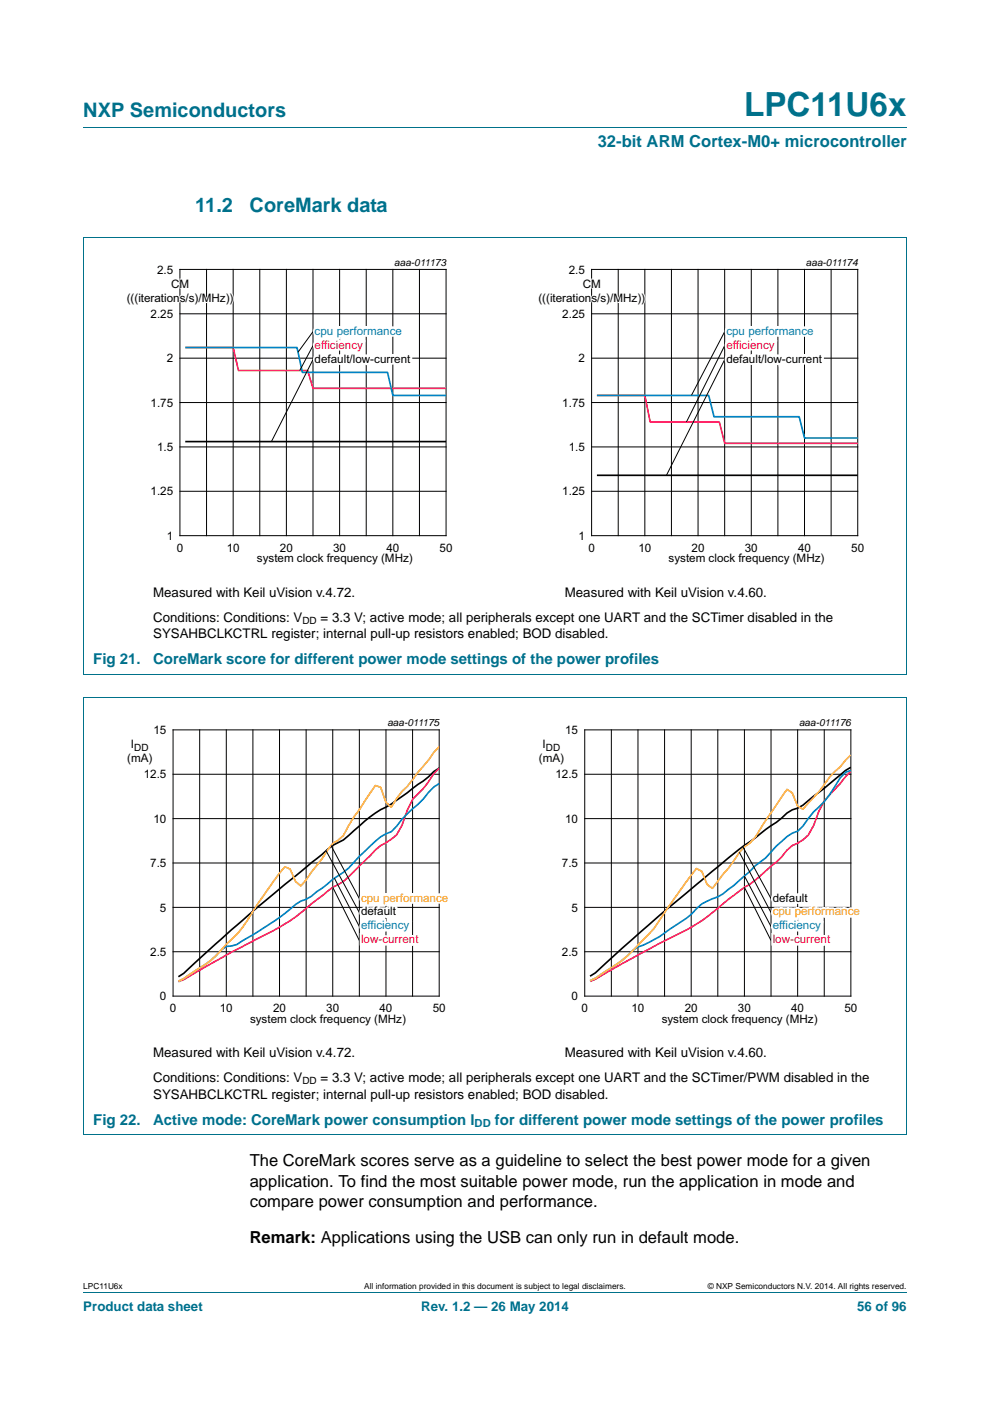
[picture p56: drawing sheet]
<svg xmlns="http://www.w3.org/2000/svg" width="210mm" height="297mm" viewBox="0 0 210 297" stroke-linecap="round" stroke-linejoin="round" font-family="sans-serif">
<defs><g id="words">
<text font-size="7" fill="#00718a" x="157.8" y="24.6">LPC11U6x</text>
<g font-size="4.2" fill="#00718a">
<text x="17.7" y="24.9">NXP Semiconductors</text>
<text x="41.4" y="45">11.2</text>
<text x="53" y="45">CoreMark data</text>
</g>
<text font-size="3.5" fill="#00718a" x="126.8" y="31.1">32-bit ARM Cortex-M0+ microcontroller</text>
<g font-size="3.5">
<text x="53" y="247.2">The CoreMark scores serve as a guideline to select the best power mode for a given</text>
<text x="53" y="251.6">application. To find the most suitable power mode, run the application in mode and</text>
<text x="53" y="256">compare power consumption and performance.</text>
<text x="53" y="263.6">Remark: Applications using the USB can only run in default mode.</text>
</g>
<g font-size="3.2" fill="#00718a">
<text x="19.8" y="140.8">Fig 21.</text>
<text x="32.5" y="140.8">CoreMark score for different power mode settings of the power profiles</text>
<text x="19.8" y="238.5">Fig 22.</text>
<text x="32.5" y="238.5">Active mode: CoreMark power consumption I</text>
<text x="105" y="238.5">for different power mode settings of the power profiles</text>
</g>
<g font-size="2.8">
<text x="32.5" y="126.5">Measured with Keil uVision v.4.72.</text>
<text x="32.5" y="131.8">Conditions: Conditions: V</text>
<text x="68" y="131.8">= 3.3 V; active mode; all peripherals except one UART and the SCTimer disabled in the</text>
<text x="119.8" y="126.5">Measured with Keil uVision v.4.60.</text>
<text x="32.5" y="135.3">SYSAHBCLKCTRL register; internal pull-up resistors enabled; BOD disabled.</text>
<text x="32.5" y="224.1">Measured with Keil uVision v.4.72.</text>
<text x="119.8" y="224.1">Measured with Keil uVision v.4.60.</text>
<text x="32.5" y="232.9">SYSAHBCLKCTRL register; internal pull-up resistors enabled; BOD disabled.</text>
<text x="32.5" y="229.4">Conditions: Conditions: V</text>
<text x="68" y="229.4">= 3.3 V; active mode; all peripherals except one UART and the SCTimer/PWM disabled in the</text>
</g>
<g font-size="2.8" fill="#00718a">
<text x="17.7" y="277.9">Product data sheet</text>
<text x="89.3" y="277.9">Rev. 1.2 — 26 May 2014</text>
<text x="181.8" y="277.9">56 of 96</text>
</g>
<g font-size="2.5">
<text x="33.3" y="58">2.5</text>
<text x="120.6" y="58">2.5</text>
<text x="26.9" y="64">(((iterations/s)/MHz))</text>
<text x="36.3" y="61">CM</text>
<text x="114.2" y="64">(((iterations/s)/MHz))</text>
<text x="123.6" y="61">CM</text>
<text x="31.9" y="67.4">2.25</text>
<text x="119.3" y="67.4">2.25</text>
<text x="35.4" y="76.8">2</text>
<text x="66.7" y="76.9">default/low-current</text>
<text x="122.7" y="76.8">2</text>
<text x="154.1" y="76.9">default/low-current</text>
<text x="31.9" y="86.2">1.75</text>
<text x="119.3" y="86.2">1.75</text>
<text x="33.3" y="95.6">1.5</text>
<text x="120.6" y="95.6">1.5</text>
<text x="31.9" y="105">1.25</text>
<text x="119.3" y="105">1.25</text>
<text x="35.4" y="114.5">1</text>
<text x="37.5" y="117">0</text>
<text x="48.1" y="117">10</text>
<text x="54.5" y="119.2">system clock frequency (MHz)</text>
<text x="59.4" y="117">20</text>
<text x="70.7" y="117">30</text>
<text x="81.9" y="117">40</text>
<text x="93.2" y="117">50</text>
<text x="122.7" y="114.5">1</text>
<text x="124.8" y="117">0</text>
<text x="135.4" y="117">10</text>
<text x="141.8" y="119.2">system clock frequency (MHz)</text>
<text x="146.7" y="117">20</text>
<text x="158" y="117">30</text>
<text x="169.3" y="117">40</text>
<text x="180.6" y="117">50</text>
<text x="32.5" y="155.6">15</text>
<text x="119.9" y="155.6">15</text>
<text x="27" y="161.6">(mA)</text>
<text x="27.8" y="158.6">I</text>
<text x="114.3" y="161.6">(mA)</text>
<text x="115.1" y="158.6">I</text>
<text x="30.5" y="165">12.5</text>
<text x="117.8" y="165">12.5</text>
<text x="32.5" y="174.4">10</text>
<text x="119.9" y="174.4">10</text>
<text x="31.9" y="183.9">7.5</text>
<text x="119.2" y="183.9">7.5</text>
<text x="163.9" y="191.1">default</text>
<text x="33.9" y="193.3">5</text>
<text x="76.6" y="194.1">default</text>
<text x="121.2" y="193.3">5</text>
<text x="31.9" y="202.7">2.5</text>
<text x="119.2" y="202.7">2.5</text>
<text x="33.9" y="212.1">0</text>
<text x="36" y="214.6">0</text>
<text x="46.6" y="214.6">10</text>
<text x="57.9" y="214.6">20</text>
<text x="69.2" y="214.6">30</text>
<text x="80.5" y="214.6">40</text>
<text x="91.8" y="214.6">50</text>
<text x="121.2" y="212.1">0</text>
<text x="123.3" y="214.6">0</text>
<text x="133.9" y="214.6">10</text>
<text x="145.2" y="214.6">20</text>
<text x="156.5" y="214.6">30</text>
<text x="167.8" y="214.6">40</text>
<text x="179.1" y="214.6">50</text>
<text x="53" y="216.8">system clock frequency (MHz)</text>
<text x="140.3" y="216.8">system clock frequency (MHz)</text>
</g>
<g font-size="2.5" fill="#0083c8">
<text x="66.7" y="70.9">cpu performance</text>
<text x="154.1" y="70.9">cpu performance</text>
<text x="76.6" y="197.1">efficiency</text>
<text x="163.9" y="197.1">efficiency</text>
</g>
<g font-size="2.5" fill="#ff0d57">
<text x="66.7" y="73.9">efficiency</text>
<text x="154.1" y="73.9">efficiency</text>
<text x="76.6" y="200">low-current</text>
<text x="163.9" y="200">low-current</text>
</g>
<g font-size="2.5" fill="#ffb400">
<text x="76.6" y="191.1">cpu performance</text>
<text x="163.9" y="194.1">cpu performance</text>
</g>
<text font-size="2.4" fill="#00718a" x="100.7" y="239">DD</text>
<g font-size="2.1">
<text x="83.6" y="56.3">aaa-011173</text>
<text x="170.9" y="56.3">aaa-011174</text>
<text x="64.2" y="132.3">DD</text>
<text x="82.2" y="153.9">aaa-011175</text>
<text x="169.5" y="153.9">aaa-011176</text>
<text x="28.5" y="159.1">DD</text>
<text x="115.8" y="159.1">DD</text>
<text x="64.2" y="229.9">DD</text>
</g>
<g font-size="1.8">
<text x="17.7" y="273.3">LPC11U6x</text>
<text x="77.2" y="273.3">All information provided in this document is subject to legal disclaimers.</text>
<text x="150.1" y="273.3">© NXP Semiconductors N.V. 2014. All rights reserved.</text>
</g>
</g></defs>
<path d="M17.7 27h174.6M17.6 50.3h174.7v92.6M17.7 50.3v92.6M17.6 142.9h174.7M17.6 147.9h174.7M17.7 147.9v92.6M192.3 147.9v92.6M17.6 240.6h174.7M17.7 273.9h174.6" fill="none" stroke="#00718a" stroke-width=".21"/>
<g fill="none" stroke="#000" stroke-width=".21">
<path d="M38.2 57.1h56.4v56.5h-56.4zM43.8 57.1v56.5M49.5 57.1v56.5M55.1 57.1v56.5M60.7 57.1v56.5M66.4 57.1v56.5M72 57.1v56.5M77.7 57.1v56.5M83.3 57.1v56.5M89 57.1v56.5M125.5 57.1h56.4v56.5h-56.4zM131.1 57.1v56.5"/>
<path d="M136.8 57.1v56.5M142.4 57.1v56.5M148.1 57.1v56.5M153.7 57.1v56.5M159.3 57.1v56.5M165 57.1v56.5M170.6 57.1v56.5M176.3 57.1v56.5M38.2 75.9h56.4M38.2 66.5h56.4M66.4 70.3l-3.2 4.4M66.4 76.2l-8.8 17.4"/>
<path d="M66.4 73.3l-2.8 5.3M125.5 75.9h56.4M125.5 66.5h56.4M153.7 76.2l-12.3 24.6M153.7 70.3l-7.1 13.5M153.7 73.3l-8.1 16.2M38.2 94.8h56.4M38.2 85.3h56.4M125.5 94.8h56.4M125.5 85.3h56.4M38.2 104.2h56.4M125.5 104.2h56.4"/>
<path d="M36.7 154.7h56.5v56.5h-56.5zM42.4 154.7v56.5M48 154.7v56.5M53.6 154.7v56.5M59.3 154.7v56.5M64.9 154.7v56.5M70.6 154.7v56.5M76.2 154.7v56.5M81.9 154.7v56.5M87.5 154.7v56.5M124 154.7h56.5v56.5h-56.5zM129.7 154.7v56.5"/>
<path d="M135.3 154.7v56.5M141 154.7v56.5M146.6 154.7v56.5M152.2 154.7v56.5M157.9 154.7v56.5M163.5 154.7v56.5M169.2 154.7v56.5M174.8 154.7v56.5M36.7 173.6h56.5M36.7 164.2h56.5M70.2 179.3l6 11.2M124 173.6h56.5"/>
<path d="M124 164.2h56.5M157.5 179.5l6 11M36.7 192.4h56.5M36.7 183h56.5M69.2 180.4l7 13.1M70.6 188.1l5.6 11.3M70.9 186.2l5.3 10.2M124 192.4h56.5M124 183h56.5M156.8 180.7l6.7 12.8M157.9 185.7l5.6 10.7M157.9 188.1l5.6 11.3"/>
<path d="M36.7 201.8h56.5M124 201.8h56.5"/>
</g>
<path d="M39.3 93.6h55.3M126.6 100.8h55.3M93.2 162.8l-1.2 .8a23.4 23.4 0 0 1-4.5 3.6l-2.2 1.7a19.8 19.8 0 0 1-4.6 2.8l-3.4 2.4-4.5 4a20.8 20.8 0 0 0-5.6 3.9l-2.3 1.9a429.8 429.8 0 0 0-25.9 22.5l-1.2 .7M180.5 162.7l-1.2 .6-9 7.4-1.1 .6-1.1 .4-1.2 .7a21.9 21.9 0 0 1-4.5 3.5 439.9 439.9 0 0 0-23.7 19.2l-12.4 11.2-1.1 .7" fill="none" stroke="#000" stroke-width=".35"/>
<path d="M39.3 73.7h10.2l1.1 4.9h14.7l1.1 3.7h28.2M126.6 83.8h10.2l1.1 5.7h14.7l1.1 4.5h28.2M93.2 162.9l-1.2 1.1a20.6 20.6 0 0 1-4.5 5.5l-1.1 2.3-1.1 3.2-1.2 2-1.1 .9-2.3 1.4-1.1 .9-3.4 3.4a21.5 21.5 0 0 1-4.5 4l-1.1 .5-3.4 2.6a44.7 44.7 0 0 1-12.4 8.2l-5.7 3-10.1 5.8-1.2 .4M180.5 163.6l-5.7 6.2-1.1 2.2-1.1 3a7.3 7.3 0 0 1-4.5 4.3l-1.2 .9-1.1 1.5a62.6 62.6 0 0 1-9 7.3l-2.3 1.7a46.9 46.9 0 0 1-13.5 8.8l-9.1 4.8-5.6 3.3-1.1 .5" fill="none" stroke="#ff0d57" stroke-width=".35"/>
<path d="M39.3 73.7h23.7l1.1 5.3h18.1l1.1 4.8h11.3M126.6 83.8h23.7l1.1 4.6h18.1l1.1 4.5h11.3M93.2 166.1l-1.2 .7-3.4 3.8a23.4 23.4 0 0 0-4.5 4.6l-1.1 1.1a10.1 10.1 0 0 0-4.5 3.1l-2.3 2.2a17.2 17.2 0 0 1-5.6 4.8l-4.5 3.6-1.2 .7-1.1 .3-1.1 .8a63.1 63.1 0 0 1-11.3 7.7l-1.1 .7-2.3 .5-1.1 .8a28 28 0 0 1-6.8 5.2l-1.1 .8-1.2 .5M180.5 163.4l-1.2 .3-1.1 1.2a25 25 0 0 1-5.6 7.2l-2.3 3-1.1 1.1-1.1 .4a27.8 27.8 0 0 0-5.7 5.3l-2.3 1.7-1.1 1.2-3.4 3-2.2 1.7-1.2 .7a11.1 11.1 0 0 0-5.6 3.7l-4.5 3.1a24.7 24.7 0 0 1-6.8 3.8l-1.1 .8a42.7 42.7 0 0 1-9 6.3" fill="none" stroke="#0083c8" stroke-width=".35"/>
<path d="M93.2 158.3l-1.2 1.2-1.1 1.6-2.3 2.6-2.2 3-1.1 1.1-2.3 3.3-1.1-1-1.2-3.2-1.1-.4-3.4 5.2-1.1 1.5-2.3 3.9-1.1 1.1-1.1 .6-2.3 3.3-4.5 5.7-1.1-.9-1.2-2.6-1.1-.5-2.2 2.9-4.6 6.5a23.5 23.5 0 0 1-5.6 7 20.9 20.9 0 0 1-6.8 5.7l-2.2 1.6-1.2 .5M180.5 160l-2.3 2.6-2.2 2.2a28.3 28.3 0 0 1-4.6 5.5l-1.1 1.3-1.1-.7-1.1-2.8-1.2-.7-4.5 6.5-2.3 3.7-1.1 1.2-1.1 .8-1.1 1.2-2.3 3.3-3.4 4.3-1.1-.9-1.1-2.7-1.2-.7-5.6 7.7a46.7 46.7 0 0 1-10.2 11.8l-5.6 3.8-1.1 .5" fill="none" stroke="#ffb400" stroke-width=".35"/>
<use href="#words"/>
</svg>
